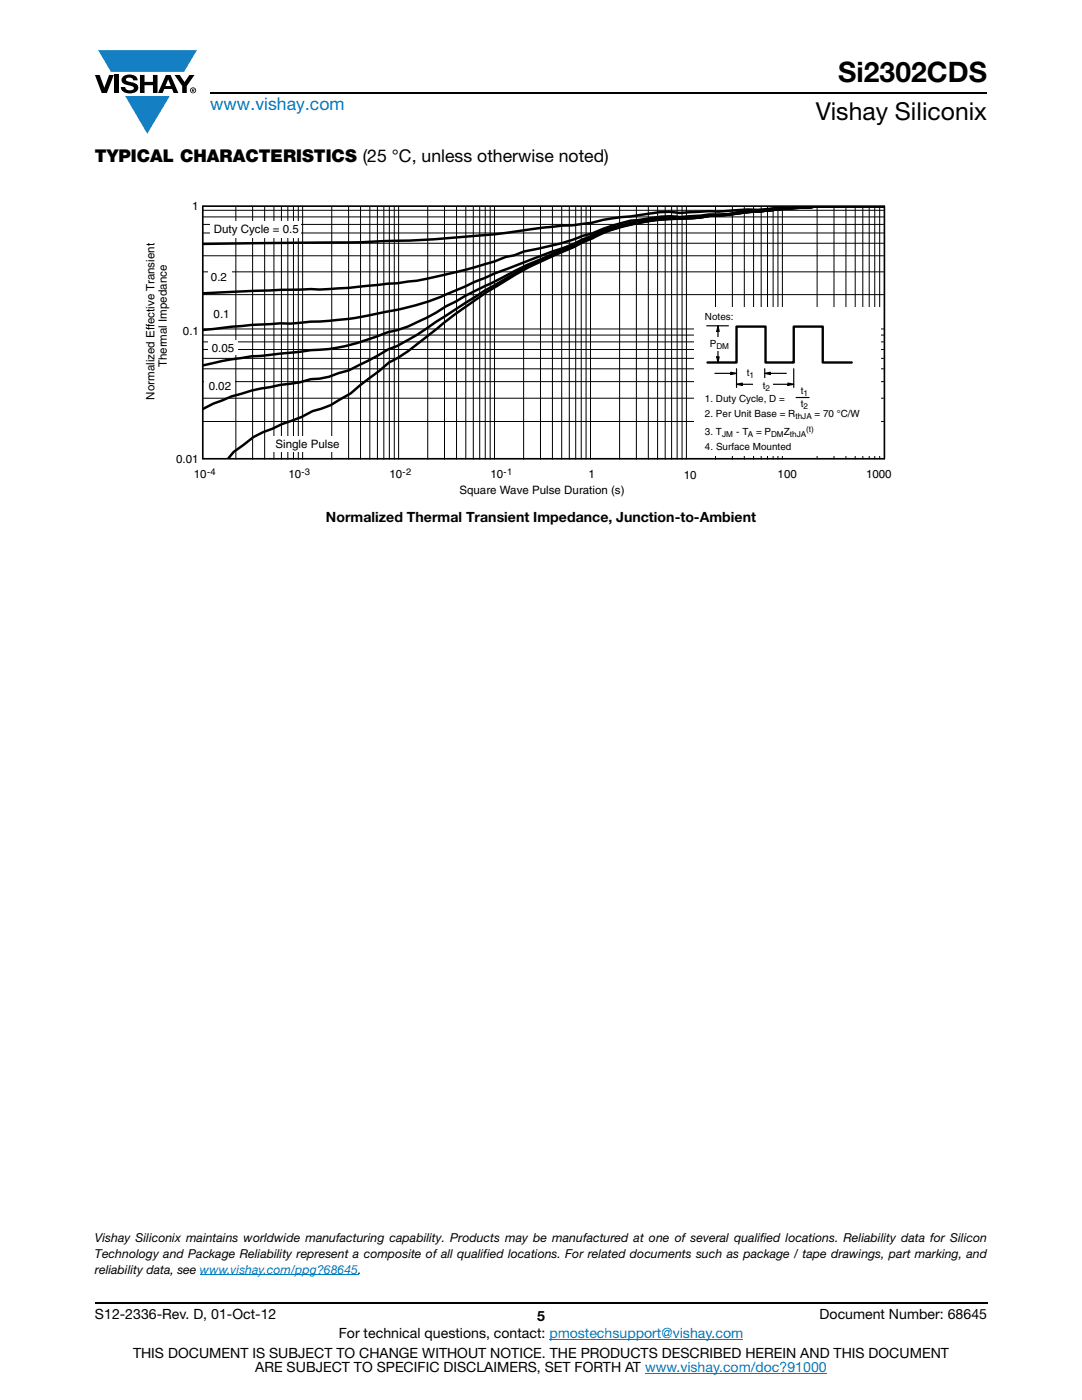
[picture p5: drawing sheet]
<svg xmlns="http://www.w3.org/2000/svg" width="216mm" height="279mm" viewBox="0 0 216 279" stroke-linecap="round" stroke-linejoin="round" font-family="sans-serif">
<defs><g id="words">
<text font-size="5.6" x="167.3" y="16.4">Si2302CDS</text>
<text font-size="4.9" x="162.8" y="24">Vishay Siliconix</text>
<text font-size="3.5" fill="#007ec4" x="42" y="21.9">www.vishay.com</text>
<text font-size="3.5" x="18.9" y="32.3">TYPICAL CHARACTERISTICS (25 °C, unless otherwise noted)</text>
<g font-size="2.8">
<text x="65" y="104.1">Normalized Thermal Transient Impedance, Junction-to-Ambient</text>
<text x="18.9" y="263.3">S12-2336-Rev. D, 01-Oct-12</text>
<text x="107.2" y="263.6">5</text>
<text x="163.6" y="263.3">Document Number: 68645</text>
<text x="67.6" y="267.1">For technical questions, contact: pmostechsupport@vishay.com</text>
<text x="26.5" y="271">THIS DOCUMENT IS SUBJECT TO CHANGE WITHOUT NOTICE. THE PRODUCTS DESCRIBED HEREIN AND THIS DOCUMENT</text>
<text x="50.9" y="273.8">ARE SUBJECT TO SPECIFIC DISCLAIMERS, SET FORTH AT www.vishay.com/doc?91000</text>
</g>
<g font-size="2.5">
<text x="18.9" y="247.8">Vishay Siliconix maintains worldwide manufacturing capability. Products may be manufactured at one of several qualified locations. Reliability data for Silicon</text>
<text x="18.9" y="251">Technology and Package Reliability represent a composite of all qualified locations. For related documents such as package / tape drawings, part marking, and</text>
<text x="18.9" y="254.2">reliability data, see www.vishay.com/ppg?68645.</text>
</g>
<g font-size="2.3">
<text x="38.4" y="41.8">1</text>
<text x="42.7" y="46.5">Duty Cycle = 0.5</text>
<text x="42.1" y="56.1">0.2</text>
<text x="42.6" y="63.5">0.1</text>
<text x="36.5" y="66.8">0.1</text>
<text x="42.3" y="70.3">0.05</text>
<text x="33.3" y="73.3" transform="rotate(-90 33.3 73.3)">Thermal Impedance</text>
<text x="41.6" y="77.9">0.02</text>
<text x="30.8" y="79.8" transform="rotate(-90 30.8 79.8)">Normalized Effective Transient</text>
<text x="55" y="89.5">Single Pulse</text>
<text x="35.2" y="92.3">0.01</text>
<text x="38.7" y="95.5">10</text>
<text x="57.5" y="95.5">10</text>
<text x="77.7" y="95.5">10</text>
<text x="97.8" y="95.5">10</text>
<text x="117.4" y="95.5">1</text>
<text x="136.4" y="95.7">10</text>
<text x="155.2" y="95.5">100</text>
<text x="172.8" y="95.5">1000</text>
<text x="91.7" y="98.6">Square Wave Pulse Duration (s)</text>
</g>
<g font-size="2">
<text x="140.7" y="63.9">Notes:</text>
<text x="141.6" y="69.2">P</text>
<text x="149" y="75.1">t</text>
<text x="152.2" y="77.5">t</text>
<text x="140.7" y="80.2">1. Duty Cycle, D =</text>
<text x="140.7" y="83.2">2. Per Unit Base = R</text>
<text x="159.8" y="78.6">t</text>
<text x="159.8" y="81.3">t</text>
<text x="162.5" y="83.2">= 70 °C/W</text>
<text x="140.7" y="86.7">3. T</text>
<text x="140.7" y="89.8">4. Surface Mounted</text>
<text x="146.9" y="86.7">- T</text>
<text x="150.9" y="86.7">= P</text>
<text x="156.4" y="86.7">Z</text>
</g>
<g font-size="1.9">
<text x="41.3" y="94.8">-4</text>
<text x="60.2" y="94.8">-3</text>
<text x="80.3" y="94.8">-2</text>
<text x="100.5" y="94.8">-1</text>
</g>
<g font-size="1.6">
<text x="142.9" y="69.6">DM</text>
<text x="149.6" y="75.5">1</text>
<text x="152.8" y="78">2</text>
<text x="158.7" y="83.7">thJA</text>
<text x="160.3" y="79.1">1</text>
<text x="160.3" y="81.7">2</text>
<text x="144.1" y="87.2">JM</text>
<text x="149.2" y="87.2">A</text>
<text x="153.9" y="87.2">DM</text>
<text x="157.6" y="87.2">thJA</text>
<text x="160.9" y="86.2">(t)</text>
</g>
</g></defs>
<g fill="#147fc3">
<path d="M19.6 10h19.7l-2.6 4.3h-1.1h-13.5z"/>
<path d="M25 19.2h8.9l-4.5 7.5z"/>
</g>
<g fill="#000">
<path d="M18.9 15h1l.9 2.5 1-2.5h.9l-1.4 3.6h-1zM22.9 15h.9v3.6h-.9zM24.6 15.3a2.1 2.1 0 0 1 2.8 .3l.1 .4h-.9a.79 .79 0 0 0-.7-.5 .79 .79 0 0 0-.8 .4l.3 .3 1 .2a1.08 1.08 0 0 1 1.2 1 1.08 1.08 0 0 1-1.1 1.2 1.73 1.73 0 0 1-2.4-1.2h.9a.96 .96 0 0 0 .8 .6 .96 .96 0 0 0 .9-.4 1.31 1.31 0 0 0-1.2-.6 1.03 1.03 0 0 1-1.1-.6 1.03 1.03 0 0 1 .2-1.1zM27.9 15h.9v1.3h1.7v-1.3h.9v3.6h-.9v-1.6h-1.7v1.6h-.9zM34.8 15h1.1l.9 1.4 1-1.4h1l-1.5 2.2v1.4h-.9v-1.4z"/>
<path d="M33.6 15.9l.5 1.3h-1.1zM33.1 15l-1.6 3.6h1l.3-.8h1.5l.3 .8h1l-1.6-3.6z"/>
<path d="M38.4 17.8h.2v.2h-.2zM38.3 17.7v.7h.1v-.3l.4 .3-.2-.3 .2-.2-.1-.2z"/>
<path d="M38.1 18a.46 .46 0 0 1 .9 0 .46 .46 0 0 1-.9 0zM37.9 18a.6 .6 0 0 0 1.2 0 .6 .6 0 0 0-1.2 0z"/>
</g>
<path d="M42 18.6h155M18.9 260h178.1" fill="none" stroke="#000" stroke-width=".36"/>
<path d="M39.9 254.3h31.6M109.6 267.3h38.7M128.7 274h36.3" fill="none" stroke="#007ec4" stroke-width=".2"/>
<path d="M28.8 39.8h149.1v59.3h-149.1z" fill="#fff"/>
<g fill="none" stroke="#000" stroke-width=".2">
<path d="M40.6 44.8h135.9M40.6 43.3h135.9M40.6 46.5h135.9M40.6 58.8h135.9M40.6 54.3h135.9M40.6 51h135.9M40.6 48.5h135.9M40.6 42h135.9M47.1 41.2v50.4M50.4 41.2v50.4M52.8 41.2v50.4M54.7 41.2v50.4"/>
<path d="M56.2 41.2v50.4M57.4 41.2v50.4M58.6 41.2v50.4M59.5 41.2v50.4M60.4 41.2v50.4M66.2 41.2v50.4M69.6 41.2v50.4M71.9 41.2v50.4M73.8 41.2v50.4M75.3 41.2v50.4M76.6 41.2v50.4M77.7 41.2v50.4"/>
<path d="M78.7 41.2v50.4M79.5 41.2v50.4M85.3 41.2v50.4M88.7 41.2v50.4M91.1 41.2v50.4M92.9 41.2v50.4M94.4 41.2v50.4M95.7 41.2v50.4M96.8 41.2v50.4M97.8 41.2v50.4M98.7 41.2v50.4M104.5 41.2v50.4"/>
<path d="M107.8 41.2v50.4M110.2 41.2v50.4M112.1 41.2v50.4M113.6 41.2v50.4M114.9 41.2v50.4M116 41.2v50.4M116.9 41.2v50.4M117.8 41.2v50.4M123.6 41.2v50.4M127 41.2v50.4M129.4 41.2v50.4M131.2 41.2v50.4"/>
<path d="M132.7 41.2v50.4M134 41.2v50.4M135.1 41.2v50.4M136.1 41.2v50.4M137 41.2v50.4M142.8 41.2v50.4M146.1 41.2v50.4M148.5 41.2v50.4M150.4 41.2v50.4M151.9 41.2v50.4M153.1 41.2v50.4M154.3 41.2v50.4"/>
<path d="M155.2 41.2v50.4M156.1 41.2v50.4M163 41.2v50.4M166.4 41.2v50.4M168.8 41.2v50.4M170.6 41.2v50.4M172.2 41.2v50.4M173.4 41.2v50.4M174.5 41.2v50.4M175.5 41.2v50.4M40.6 65.7h135.7M40.6 79.5h135.7"/>
<path d="M40.6 76.2h135.7M40.6 73.6h135.7M40.6 71.5h135.7M40.6 69.7h135.7M40.6 68.2h135.7M40.6 66.9h135.7M40.6 84.1h135.7"/>
</g>
<path d="M176.4 41.1l-13.6 .1-1.8 .2-4 .2-1.9-.1-4 .4-1.8-.1-5.9 .4-1.9-.1-5.8 .4a21.5 21.5 0 0 0-7.8 .4l-2 .3a35.6 35.6 0 0 0-7.8 1.3l-3.9 .5a131.3 131.3 0 0 0-13.5 1.5 382.6 382.6 0 0 1-38 1.9l-22.3 .3M176.4 41.2h-13.6l-1.8 .3-3.5 .1-6.7 .6-3.4 .1-2.1 .4-3.8 .1-5.8 .5a23.7 23.7 0 0 0-7.8 .5 16.8 16.8 0 0 0-5.8 1.3l-4 1.5-1.9 .5a55.6 55.6 0 0 1-11.7 3.1l-1.8 .7-1.8 .4-2.2 .9a152.2 152.2 0 0 1-15.5 3.8l-7.9 .9a152.7 152.7 0 0 1-17.4 .9l-17.5 .7M176.4 41.1l-13.6 .1-1.8 .3h-3l-8.7 .8a34.3 34.3 0 0 1-7.8 .6 17.6 17.6 0 0 1-5.7 .6 48.2 48.2 0 0 0-15.5 2.4l-2.2 1.2-1.9 .7a53.5 53.5 0 0 1-8 3.1 312.7 312.7 0 0 0-21 8.6 79.5 79.5 0 0 1-13.7 3.5 58.5 58.5 0 0 1-11.5 1.2l-4.1 .4-2-.1-5.7 .3-9.8 1.1M176.4 41.1h-7.7a183.3 183.3 0 0 0-19.5 1.2l-4.7 .6-3 .2a73.3 73.3 0 0 1-9.8 .6 49.4 49.4 0 0 0-11.4 2.5l-8 3.6a103.8 103.8 0 0 0-11.7 5.4l-.9 .5a146.6 146.6 0 0 0-14.6 7.7 25.6 25.6 0 0 1-7.7 2.9l-1 .4a40.4 40.4 0 0 1-14.4 3.2l-6.1 .7a103.3 103.3 0 0 0-15.5 2.4M176.4 41.1h-7.7a179.4 179.4 0 0 0-23.4 1.8 35.5 35.5 0 0 0-6.5 .6l-1 .1a47 47 0 0 0-21.6 4.6l-2 1a79.6 79.6 0 0 0-15.5 7.7l-1.9 1-9.8 6.3a41.9 41.9 0 0 1-9.6 5.6l-2.1 1.2-5.7 2.9-4 1.3-1.8 .4-1.8 .1-2.2 .6-3.9 .5-5.7 1.2-4 1.1-3.6 1.4-2.2 1.2M176.4 41.1h-7.7a177.5 177.5 0 0 0-23.3 1.8l-3.8 .2-1.7 .3-2.2 .2a46.5 46.5 0 0 0-18.5 3.5l-4.8 2.3a99.2 99.2 0 0 0-21.9 12.1l-6.9 5.3a41.5 41.5 0 0 1-7.9 5.5l-7.7 6.2-4 2.4-3.6 1.1-2.2 1.2-3.9 1.4-5.7 2.6-4 3-1.1 1.3" fill="none" stroke="#000" stroke-width=".49"/>
<g fill="#fff">
<path d="M41.5 53.8h4.7v3.1h-4.7z"/>
<path d="M41.6 67.9h5.8v3h-5.8z"/>
<path d="M54.1 87.1h14.1v3.2h-14.1z"/>
<path d="M138.4 61.5h37.3v29.5h-37.3z"/>
</g>
<path d="M141 65h4.4M142.7 74.5h3.4M145.8 74.3l1.2 .2-1.2 .2zM147 73.6v3.7M147 76.7l1.1-.2v.4zM147.8 76.7h3.5M152.6 73.6v1.9M152.6 74.5l1.1-.2v.4zM153.4 74.5h3.5M154.1 76.7h3.5M157.2 76.5l1.2 .2-1.2 .2zM158.4 73.6v3.7" fill="none" stroke="#000" stroke-width=".24"/>
<path d="M145.8 74.3l1.2 .2-1.2 .2zM147 76.7l1.1-.2v.4zM152.6 74.5l1.1-.2v.4zM157.2 76.5l1.2 .2-1.2 .2z" fill="#000"/>
<g fill="#fff">
<path d="M147.5 73h3.8v2.3h-3.8z"/>
<path d="M150.3 75.4h3.8v2.4h-3.8z"/>
</g>
<path d="M143 71.2h.5l-.2 1.1zM143.3 65l.2 1.1h-.5z" fill="#000"/>
<path d="M143 71.2h.5l-.2 1.1zM143.3 65l.2 1.1h-.5zM143.3 65.8v5.8" fill="none" stroke="#000" stroke-width=".24"/>
<path d="M141.2 67.4h5v2.6h-5z" fill="#fff"/>
<path d="M141.2 72.3h5.8v-7.1h5.8v7.1h5.6v-7.1h5.8v7.1h5.8" fill="none" stroke="#000" stroke-width=".47"/>
<path d="M158.9 79.3h2.5" fill="none" stroke="#000" stroke-width=".24"/>
<g fill="#fff">
<path d="M42 44.2h18.1v3.2h-18.1z"/>
<path d="M40.8 74.9h6.1v3.1h-6.1z"/>
</g>
<path d="M40.5 41.2v50.4M40.5 41.1h136M176.5 41.2v50.4M40.5 91.6h136" fill="none" stroke="#000" stroke-width=".33"/>
<use href="#words"/>
</svg>
